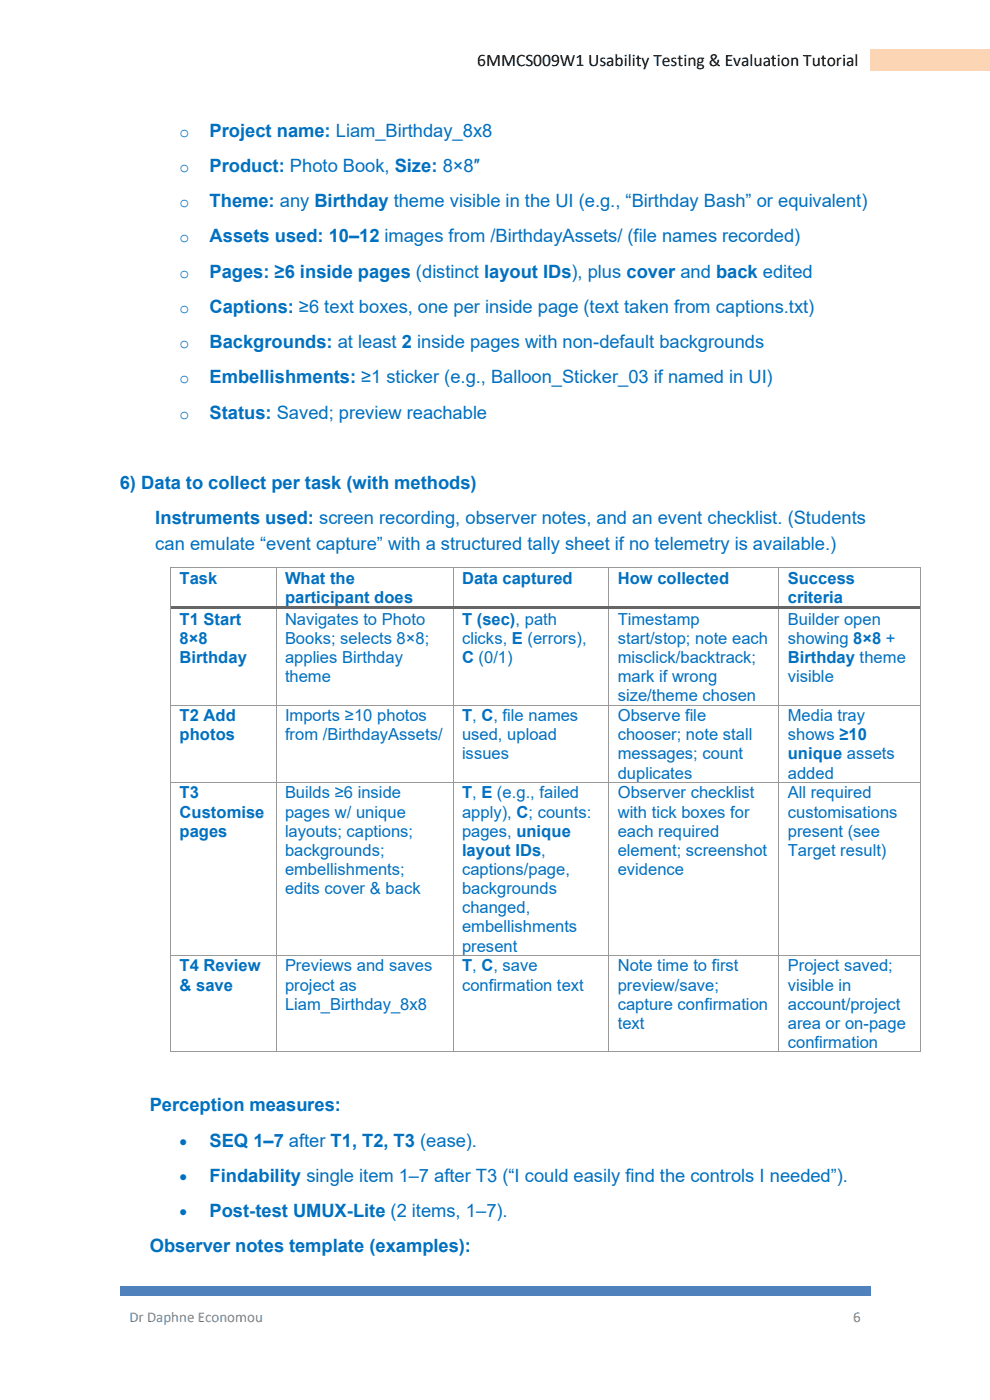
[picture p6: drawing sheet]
<svg xmlns="http://www.w3.org/2000/svg" width="210mm" height="297mm" viewBox="0 0 210 297" stroke-linecap="round" stroke-linejoin="round" font-family="sans-serif">
<defs><g id="words">
<g font-size="3.9" fill="#0070c0">
<text x="44.5" y="29">Project name: Liam_Birthday_8x8</text>
<text x="44.5" y="36.5">Product: Photo Book, Size: 8×8″</text>
<text x="44.5" y="44">Theme: any Birthday theme visible in the UI (e.g., “Birthday Bash” or equivalent)</text>
<text x="44.5" y="51.4">Assets used: 10–12 images from /BirthdayAssets/ (file names recorded)</text>
<text x="44.5" y="58.9">Pages: ≥6 inside pages (distinct layout IDs), plus cover and back edited</text>
<text x="44.5" y="66.4">Captions: ≥6 text boxes, one per inside page (text taken from captions.txt)</text>
<text x="44.5" y="73.9">Backgrounds: at least 2 inside pages with non-default backgrounds</text>
<text x="44.5" y="81.3">Embellishments: ≥1 sticker (e.g., Balloon_Sticker_03 if named in UI)</text>
<text x="44.5" y="88.8">Status: Saved; preview reachable</text>
<text x="25.4" y="103.8">6) Data to collect per task (with methods)</text>
<text x="32.9" y="111.2">Instruments used: screen recording, observer notes, and an event checklist. (Students</text>
<text x="32.9" y="116.6">can emulate “event capture” with a structured tally sheet if no telemetry is available.)</text>
<text x="31.8" y="235.8">Perception measures:</text>
<text x="44.5" y="243.3">SEQ 1–7 after T1, T2, T3 (ease).</text>
<text x="44.5" y="250.7">Findability single item 1–7 after T3 (“I could easily find the controls I needed”).</text>
<text x="44.5" y="258.2">Post-test UMUX-Lite (2 items, 1–7).</text>
<text x="31.8" y="265.7">Observer notes template (examples):</text>
</g>
<text font-size="3.7" x="101.2" y="14">6MMCS009W1 Usability Testing &amp; Evaluation Tutorial</text>
<g font-size="3.5" fill="#0070c0">
<text x="38.1" y="29">o</text>
<text x="38.1" y="36.5">o</text>
<text x="38.1" y="44">o</text>
<text x="38.1" y="51.4">o</text>
<text x="38.1" y="58.9">o</text>
<text x="38.1" y="66.4">o</text>
<text x="38.1" y="73.9">o</text>
<text x="38.1" y="81.3">o</text>
<text x="38.1" y="88.8">o</text>
<text x="38.1" y="123.9">Task</text>
<text x="60.5" y="123.9">What the</text>
<text x="98" y="123.9">Data captured</text>
<text x="131" y="123.9">How collected</text>
<text x="167.1" y="123.9">Success</text>
<text x="60.5" y="127.9">participant does</text>
<text x="167.1" y="127.9">criteria</text>
<text x="38.1" y="132.6">T1 Start</text>
<text x="38.1" y="136.6">8×8</text>
<text x="60.5" y="132.6">Navigates to Photo</text>
<text x="60.5" y="136.6">Books; selects 8×8;</text>
<text x="98" y="132.6">T (sec), path</text>
<text x="98" y="136.6">clicks, E (errors),</text>
<text x="131" y="132.6">Timestamp</text>
<text x="131" y="136.6">start/stop; note each</text>
<text x="167.1" y="132.6">Builder open</text>
<text x="167.1" y="136.6">showing 8×8 +</text>
<text x="38.1" y="140.6">Birthday</text>
<text x="60.5" y="140.6">applies Birthday</text>
<text x="98" y="140.6">C (0/1)</text>
<text x="131" y="140.6">misclick/backtrack;</text>
<text x="167.1" y="140.6">Birthday theme</text>
<text x="60.5" y="144.7">theme</text>
<text x="131" y="144.7">mark if wrong</text>
<text x="131" y="148.8">size/theme chosen</text>
<text x="167.1" y="144.7">visible</text>
<text x="38.1" y="153">T2 Add</text>
<text x="60.5" y="153">Imports ≥10 photos</text>
<text x="98" y="153">T, C, file names</text>
<text x="131" y="153">Observe file</text>
<text x="167.1" y="153">Media tray</text>
<text x="38.1" y="157.1">photos</text>
<text x="60.5" y="157.1">from /BirthdayAssets/</text>
<text x="98" y="157.1">used, upload</text>
<text x="98" y="161.1">issues</text>
<text x="131" y="157.1">chooser; note stall</text>
<text x="131" y="161.1">messages; count</text>
<text x="167.1" y="157.1">shows ≥10</text>
<text x="167.1" y="161.1">unique assets</text>
<text x="131" y="165.2">duplicates</text>
<text x="167.1" y="165.2">added</text>
<text x="38.1" y="169.4">T3</text>
<text x="38.1" y="173.5">Customise</text>
<text x="60.5" y="169.4">Builds ≥6 inside</text>
<text x="60.5" y="173.5">pages w/ unique</text>
<text x="98" y="169.4">T, E (e.g., failed</text>
<text x="98" y="173.5">apply), C; counts:</text>
<text x="131" y="169.4">Observer checklist</text>
<text x="131" y="173.5">with tick boxes for</text>
<text x="167.1" y="169.4">All required</text>
<text x="167.1" y="173.5">customisations</text>
<text x="38.1" y="177.5">pages</text>
<text x="60.5" y="177.5">layouts; captions;</text>
<text x="98" y="177.5">pages, unique</text>
<text x="131" y="177.5">each required</text>
<text x="167.1" y="177.5">present (see</text>
<text x="60.5" y="181.6">backgrounds;</text>
<text x="60.5" y="185.7">embellishments;</text>
<text x="98" y="181.6">layout IDs,</text>
<text x="98" y="185.7">captions/page,</text>
<text x="131" y="181.6">element; screenshot</text>
<text x="131" y="185.7">evidence</text>
<text x="167.1" y="181.6">Target result)</text>
<text x="60.5" y="189.7">edits cover &amp; back</text>
<text x="98" y="189.7">backgrounds</text>
<text x="98" y="193.7">changed,</text>
<text x="98" y="197.8">embellishments</text>
<text x="98" y="201.9">present</text>
<text x="38.1" y="206.1">T4 Review</text>
<text x="60.5" y="206.1">Previews and saves</text>
<text x="98" y="206.1">T, C, save</text>
<text x="131" y="206.1">Note time to first</text>
<text x="167.1" y="206.1">Project saved;</text>
<text x="38.1" y="210.2">&amp; save</text>
<text x="60.5" y="210.2">project as</text>
<text x="60.5" y="214.2">Liam_Birthday_8x8</text>
<text x="98" y="210.2">confirmation text</text>
<text x="131" y="210.2">preview/save;</text>
<text x="131" y="214.2">capture confirmation</text>
<text x="167.1" y="210.2">visible in</text>
<text x="167.1" y="214.2">account/project</text>
<text x="131" y="218.3">text</text>
<text x="167.1" y="218.3">area or on-page</text>
<text x="167.1" y="222.3">confirmation</text>
<text x="38.1" y="243.3">•</text>
<text x="38.1" y="250.7">•</text>
<text x="38.1" y="258.2">•</text>
</g>
<g font-size="3.2" fill="#808080">
<text x="27.4" y="280.4">Dr Daphne Economou</text>
<text x="181" y="280.4">6</text>
</g>
</g></defs>
<g fill="#4f81bd">
<path d="M25.4 272.8h80v2h-80z" fill-rule="evenodd"/>
<path d="M27.4 272.8h76v2h-76z" fill-rule="evenodd"/>
<path d="M105.4 272.8h79.3v2h-79.3z" fill-rule="evenodd"/>
<path d="M107.4 272.8h75.2v2h-75.2z" fill-rule="evenodd"/>
</g>
<path d="M184.6 10.4h25.4v4.6h-25.4z" fill-rule="evenodd" fill="#fcd5b5"/>
<g fill="#999">
<path d="M36.1 120.4h.2v.2h-.2z" fill-rule="evenodd"/>
<path d="M36.1 120.4h.2v.2h-.2z" fill-rule="evenodd"/>
</g>
<path d="M36.3 120.5h22.2" fill="none" stroke="#999" stroke-width=".21"/>
<path d="M58.5 120.4h.1v.2h-.1z" fill-rule="evenodd" fill="#999"/>
<path d="M58.6 120.5h37.4" fill="none" stroke="#999" stroke-width=".21"/>
<path d="M96 120.4h.2v.2h-.2z" fill-rule="evenodd" fill="#999"/>
<path d="M96.2 120.5h32.9" fill="none" stroke="#999" stroke-width=".21"/>
<path d="M129.1 120.4h.1v.2h-.1z" fill-rule="evenodd" fill="#999"/>
<path d="M129.2 120.5h35.9" fill="none" stroke="#999" stroke-width=".21"/>
<path d="M165.1 120.4h.2v.2h-.2z" fill-rule="evenodd" fill="#999"/>
<path d="M165.3 120.5h29.9" fill="none" stroke="#999" stroke-width=".21"/>
<g fill="#999">
<path d="M195.2 120.4h.2v.2h-.2z" fill-rule="evenodd"/>
<path d="M195.2 120.4h.2v.2h-.2z" fill-rule="evenodd"/>
</g>
<path d="M36.2 120.6v8.1M58.6 120.6v8.1M96.1 120.6v8.1M129.1 120.6v8.1M165.2 120.6v8.1M195.3 120.6v8.1" fill="none" stroke="#999" stroke-width=".21"/>
<path d="M36.1 128.7h.2v.6h-.2z" fill-rule="evenodd" fill="#999"/>
<path d="M36.3 128.7h22.2v.5h-22.2z" fill-rule="evenodd" fill="#666"/>
<path d="M58.5 129.2l.1 .1z" fill-rule="evenodd" fill="#999"/>
<g fill="#666">
<path d="M58.5 128.7h.5v.5h-.5z" fill-rule="evenodd"/>
<path d="M59 128.7h37v.5h-37z" fill-rule="evenodd"/>
</g>
<path d="M96 129.2l.2 .1z" fill-rule="evenodd" fill="#999"/>
<g fill="#666">
<path d="M96 128.7h.5v.5h-.5z" fill-rule="evenodd"/>
<path d="M96.5 128.7h32.6v.5h-32.6z" fill-rule="evenodd"/>
</g>
<path d="M129.1 129.2l.1 .1z" fill-rule="evenodd" fill="#999"/>
<g fill="#666">
<path d="M129.1 128.7h.5v.5h-.5z" fill-rule="evenodd"/>
<path d="M129.6 128.7h35.5v.5h-35.5z" fill-rule="evenodd"/>
</g>
<path d="M165.1 129.2l.2 .1z" fill-rule="evenodd" fill="#999"/>
<g fill="#666">
<path d="M165.1 128.7h.5v.5h-.5z" fill-rule="evenodd"/>
<path d="M165.6 128.7h29.6v.5h-29.6z" fill-rule="evenodd"/>
</g>
<path d="M195.2 128.7h.2v.6h-.2z" fill-rule="evenodd" fill="#999"/>
<path d="M36.2 129.3v20.2M58.6 129.3v20.2M96.1 129.3v20.2M129.1 129.3v20.2M165.2 129.3v20.2M195.3 129.3v20.2" fill="none" stroke="#999" stroke-width=".21"/>
<path d="M36.1 149.5h.2v.2h-.2z" fill-rule="evenodd" fill="#999"/>
<path d="M36.3 149.6h22.2" fill="none" stroke="#999" stroke-width=".21"/>
<path d="M58.5 149.5h.1v.2h-.1z" fill-rule="evenodd" fill="#999"/>
<path d="M58.6 149.6h37.4" fill="none" stroke="#999" stroke-width=".21"/>
<path d="M96 149.5h.2v.2h-.2z" fill-rule="evenodd" fill="#999"/>
<path d="M96.2 149.6h32.9" fill="none" stroke="#999" stroke-width=".21"/>
<path d="M129.1 149.5h.1v.2h-.1z" fill-rule="evenodd" fill="#999"/>
<path d="M129.2 149.6h35.9" fill="none" stroke="#999" stroke-width=".21"/>
<path d="M165.1 149.5h.2v.2h-.2z" fill-rule="evenodd" fill="#999"/>
<path d="M165.3 149.6h29.9" fill="none" stroke="#999" stroke-width=".21"/>
<path d="M195.2 149.5h.2v.2h-.2z" fill-rule="evenodd" fill="#999"/>
<path d="M36.2 149.7v16.2M58.6 149.7v16.2M96.1 149.7v16.2M129.1 149.7v16.2M165.2 149.7v16.2M195.3 149.7v16.2" fill="none" stroke="#999" stroke-width=".21"/>
<path d="M36.1 165.9h.2v.2h-.2z" fill-rule="evenodd" fill="#999"/>
<path d="M36.3 166h22.2" fill="none" stroke="#999" stroke-width=".21"/>
<path d="M58.5 165.9h.1v.2h-.1z" fill-rule="evenodd" fill="#999"/>
<path d="M58.6 166h37.4" fill="none" stroke="#999" stroke-width=".21"/>
<path d="M96 165.9h.2v.2h-.2z" fill-rule="evenodd" fill="#999"/>
<path d="M96.2 166h32.9" fill="none" stroke="#999" stroke-width=".21"/>
<path d="M129.1 165.9h.1v.2h-.1z" fill-rule="evenodd" fill="#999"/>
<path d="M129.2 166h35.9" fill="none" stroke="#999" stroke-width=".21"/>
<path d="M165.1 165.9h.2v.2h-.2z" fill-rule="evenodd" fill="#999"/>
<path d="M165.3 166h29.9" fill="none" stroke="#999" stroke-width=".21"/>
<path d="M195.2 165.9h.2v.2h-.2z" fill-rule="evenodd" fill="#999"/>
<path d="M36.2 166.1v36.5M58.6 166.1v36.5M96.1 166.1v36.5M129.1 166.1v36.5M165.2 166.1v36.5M195.3 166.1v36.5" fill="none" stroke="#999" stroke-width=".21"/>
<path d="M36.1 202.6h.2v.2h-.2z" fill-rule="evenodd" fill="#999"/>
<path d="M36.3 202.7h22.2" fill="none" stroke="#999" stroke-width=".21"/>
<path d="M58.5 202.6h.1v.2h-.1z" fill-rule="evenodd" fill="#999"/>
<path d="M58.6 202.7h37.4" fill="none" stroke="#999" stroke-width=".21"/>
<path d="M96 202.6h.2v.2h-.2z" fill-rule="evenodd" fill="#999"/>
<path d="M96.2 202.7h32.9" fill="none" stroke="#999" stroke-width=".21"/>
<path d="M129.1 202.6h.1v.2h-.1z" fill-rule="evenodd" fill="#999"/>
<path d="M129.2 202.7h35.9" fill="none" stroke="#999" stroke-width=".21"/>
<path d="M165.1 202.6h.2v.2h-.2z" fill-rule="evenodd" fill="#999"/>
<path d="M165.3 202.7h29.9" fill="none" stroke="#999" stroke-width=".21"/>
<path d="M195.2 202.6h.2v.2h-.2z" fill-rule="evenodd" fill="#999"/>
<path d="M36.2 202.8v20.3" fill="none" stroke="#999" stroke-width=".21"/>
<g fill="#999">
<path d="M36.1 223.1h.2v.2h-.2z" fill-rule="evenodd"/>
<path d="M36.1 223.1h.2v.2h-.2z" fill-rule="evenodd"/>
</g>
<path d="M58.6 202.8v20.3M36.3 223.2h22.2" fill="none" stroke="#999" stroke-width=".21"/>
<path d="M58.5 223.1h.1v.2h-.1z" fill-rule="evenodd" fill="#999"/>
<path d="M96.1 202.8v20.3M58.6 223.2h37.4" fill="none" stroke="#999" stroke-width=".21"/>
<path d="M96 223.1h.2v.2h-.2z" fill-rule="evenodd" fill="#999"/>
<path d="M129.1 202.8v20.3M96.2 223.2h32.9" fill="none" stroke="#999" stroke-width=".21"/>
<path d="M129.1 223.1h.1v.2h-.1z" fill-rule="evenodd" fill="#999"/>
<path d="M165.2 202.8v20.3M129.2 223.2h35.9" fill="none" stroke="#999" stroke-width=".21"/>
<path d="M165.1 223.1h.2v.2h-.2z" fill-rule="evenodd" fill="#999"/>
<path d="M195.3 202.8v20.3M165.3 223.2h29.9" fill="none" stroke="#999" stroke-width=".21"/>
<g fill="#999">
<path d="M195.2 223.1h.2v.2h-.2z" fill-rule="evenodd"/>
<path d="M195.2 223.1h.2v.2h-.2z" fill-rule="evenodd"/>
</g>
<use href="#words"/>
</svg>
